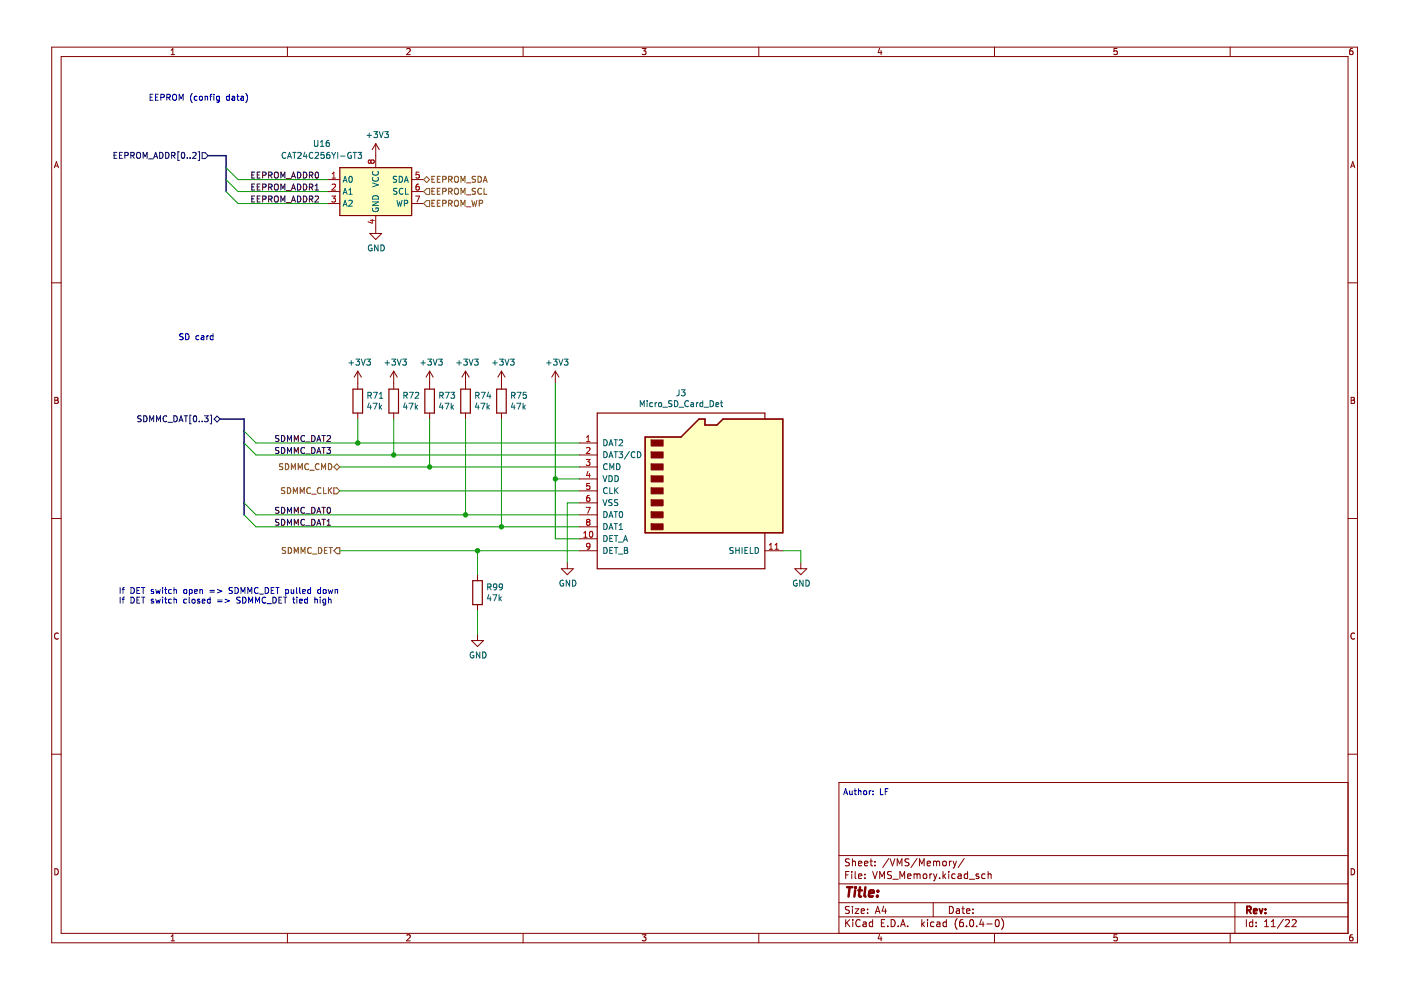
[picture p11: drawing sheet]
<svg xmlns="http://www.w3.org/2000/svg" width="297mm" height="210mm" viewBox="0 0 297 210" stroke-linecap="round" stroke-linejoin="round" font-family="sans-serif">
<path d="M1 0h296.1v209.9h-296.1z" fill-rule="evenodd" fill="#fff" stroke="#fff" stroke-width=".21"/>
<g fill="none" stroke="#840000" stroke-width=".21">
<path d="M11 10h276.8v189.9h-276.8zM13 12h272.8v185.9h-272.8zM36.3 11.6h.7M36.3 10.7l.3-.4v1.3M60.9 10v2M86.2 10.4l.5-.1 .3 .4-.8 .9h.8M110.9 10v2M136.2 10.3h.8l-.5 .5 .4 .1v.6l-.2 .1-.5-.1M160.9 10v2M186.5 10.2l-.3 .9h.8M186.8 10.7v.9M210.9 10v2"/>
<path d="M236.8 10.3h-.6v.6l.6-.1v.7l-.1 .1-.5-.1M260.8 10v2M286.7 10.3h-.3l-.2 .3-.1 .7 .3 .3 .4-.1-.1-.7h-.3l-.3 .2M11.5 35.6l.5-1.3 .4 1.3M11.7 35.2h.6M69.5 38.1h2.5M79.7 30.5v5M79.7 30.5l-.8 1.2M79.7 30.5l.7 1.2M87.3 38.1h2.5M286.4 35.6l.4-1.3 .4 1.3M286.5 35.2h.6"/>
<path d="M11 60h2M69.5 40.6h2.5M69.5 43.2h2.5M78.4 49.5h2.5l-1.2 1.3zM79.7 45.7v3.8M87.3 40.6h2.5M87.3 43.2h2.5M285.8 60h2M75.9 78.7v3.8M75.9 78.7l-.8 1.3M75.9 78.7l.7 1.3M83.5 78.7v3.8"/>
<path d="M83.5 78.7l-.8 1.3M83.5 78.7l.7 1.3M91.1 78.7v3.8M91.1 78.7l-.8 1.3M91.1 78.7l.7 1.3M98.7 78.7v3.8M98.7 78.7l-.8 1.3M98.7 78.7l.8 1.3M106.3 78.7v3.8M106.3 78.7l-.7 1.3M106.3 78.7l.8 1.3M117.7 78.7l-.7 1.3"/>
<path d="M117.7 78.7v2.5M117.7 78.7l.8 1.3M11.6 84.2h.5l.2 .3-.2 .4 .2 .1 .1 .3-.3 .2h-.5zM11.6 84.9h.5M75.9 87.6v1.2M83.5 87.6v1.2M91.1 87.6v1.2M98.7 87.6v1.2M106.3 87.6v1.2M122.8 93.9h3.8M122.8 96.5h3.8M122.8 99h3.8"/>
<path d="M286.5 84.2h.4l.2 .3-.2 .4 .2 .1 .1 .3-.2 .2h-.5zM286.5 84.9h.4M11 109.9h2M120.3 119.3v1.3M122.8 114.2h3.8M122.8 116.8h3.8M122.8 101.5h3.8M122.8 104.1h3.8M122.8 106.6h3.8M122.8 109.2h3.8M122.8 111.7h3.8M162.2 116.8h3.8"/>
<path d="M169.8 119.3v1.3M285.8 109.9h2M12.4 134.3a.58 .58 0 0 0-.8 .6 .58 .58 0 0 0 .8 .5M100 135.8h2.5l-1.3 1.3zM101.2 121.9v1.2M101.2 128.2v1.3M101.2 134.5v1.3M119 120.6h2.6l-1.3 1.3zM168.5 120.6h2.6l-1.3 1.3zM287.2 134.3a.58 .58 0 0 0-.8 .6 .58 .58 0 0 0 .8 .5M11 159.9h2M285.8 159.9h2"/>
<path d="M285.8 165.9h-107.9v32M11.6 184.2a.66 .66 0 0 1 .8 .6 .66 .66 0 0 1-.8 .7zM36.3 198.6l.3-.4v1.3M36.3 199.5h.7M60.9 197.9v2M86.2 198.3l.5-.1 .3 .4-.8 .9h.8M110.9 197.9v2M136.2 198.2h.8l-.5 .5 .4 .1v.6l-.2 .1-.5-.1M160.9 197.9v2M177.9 194.4h107.9M177.9 191.4h107.9M177.9 187.4h107.9"/>
<path d="M177.9 181.4h107.9M179.3 195v1.5M179.3 185.5h.5M179.5 195.6l.7 .9M180 184.8h-.7v1.5M180.1 192.2h-.6l-.2 .1v.4l.6 .3 .2 .4-.3 .3-.6-.1M180.1 182.2l-.6-.1-.2 .1v.5l.6 .2 .2 .4-.3 .3-.6-.1M180.2 195l-.9 .8M180.6 184.8v.1M180.6 185.3v1M180.7 182.1v1.5M180.7 192.2v.1"/>
<path d="M180.7 192.7v1M180.7 182.7l.2-.1 .4 .1 .1 .9M180.8 195v.1M180.8 195.5v1M181.3 192.7h.8l-.8 1h.8M181.3 184.8v1.3l.2 .2M182 185.8l.7-.2v-.2l-.5-.1-.2 .2 .1 .7h.6M182 183.1l.7-.2v-.2l-.5-.1-.2 .2 .1 .7h.6M182.4 195.1a.71 .71 0 0 0-1 .5 .71 .71 0 0 0 .7 .9l.3-.2M182.6 193.2l.7-.2-.1-.3h-.4l-.2 .2 .1 .7h.5M183 195.5h.6l.1 1M183.3 183.1l.7-.2-.1-.2-.4-.1-.2 .2 .1 .7h.5"/>
<path d="M183.4 186.1v.2M183.4 185.4v.1M183.7 195.8l-.5 .1-.3 .2 .3 .4 .5-.1M183.9 193.5v.2M183.9 192.7v.2M184.4 182.6h.6M184.7 182.1v1.3l.3 .2M185 195.5h-.4l-.3 .3 .1 .6h.6M185 195v1.5M185 184.8l.5 1.5 .5-1.5M185.5 182.7v.1M185.5 183.4v.2"/>
<path d="M185.6 193.7l.5-1.5 .5 1.5M185.7 193.2h.7M186.5 198.1l-.3 .9h.8M186.5 186.3v-1.5l.5 1.1 .5-1.1v1.5M186.8 198.6v.9M186.9 195.7h.5M187.4 192.1l-.4 1.1h.9M187.6 195h-.7v1.5h.7M187.7 192.7v1M188.2 196.3v.2M188.4 182l-1.2 1.9M188.7 182.1l.5 1.5 .5-1.5"/>
<path d="M188.9 195a.76 .76 0 0 1 .9 .7 .76 .76 0 0 1-.9 .8zM189 184.9l-.6-.1-.2 .3 .1 .3 .6 .3v.4l-.2 .2-.5-.1M189.3 186.4h1.1M190.2 183.6v-1.5l.5 1.1 .5-1.1v1.5M190.4 196.3v.2M190.8 186.3v-1.5l.5 1.1 .5-1.1v1.5M190.9 196.5l.5-1.5 .5 1.5M191.1 196h.7M192.4 185.8l.8-.2-.1-.2-.4-.1-.3 .2 .1 .7h.6M192.4 196.3v.2M192.7 182.2l-.5-.1-.3 .1v.5l.7 .2 .1 .4-.3 .3-.5-.1M193.8 185.4l.4-.1 .2 .2"/>
<path d="M193.8 185.3v1M194.4 185.5l.3-.2 .3 .1 .1 .9M194.4 185.5v.8M194.4 182l-1.2 1.9M194.9 183.6v-1.5l.5 1.1 .5-1.1v1.5M195.4 195v1.5M195.6 195.9l.4 .6M195.8 185.4l.2-.1 .4 .1 .1 .6-.1 .2-.4 .1-.2-.2zM196 195.5l-.6 .5M196.6 183.1l.7-.2-.1-.2-.4-.1-.2 .2 .1 .7h.5M196.7 195v.1M196.7 195.5v1"/>
<path d="M197.2 185.3v1M197.6 185.3l-.4 .3M197.9 191.4v3M197.9 185.3l.4 1M197.9 182.7l.5-.1 .2 .2M197.9 182.6v1M198 195.5h-.4l-.3 .3 .1 .6h.6M198.3 186.3l-.4 .5M198.6 182.8v.8M198.6 182.8l.2-.2 .3 .1 .1 .9M198.6 195.5h.6l.1 1M198.6 185.3l-.3 1"/>
<path d="M199.2 186.1v.2M199.3 195.8l-.5 .1-.2 .2 .2 .4 .5-.1M199.9 184.8v1.5M200 182.7l.4-.1 .2 .3v.4l-.2 .3-.4-.1-.1-.2zM200.1 185.7l.4 .6M200.5 185.3l-.6 .6M200.6 195.5h-.4l-.3 .3 .2 .6h.5M200.6 195v1.5M201.1 184.8v.1M201.1 185.3v1M201.3 182.6v1M201.3 192.2a.76 .76 0 0 1 .9 .7 .76 .76 0 0 1-.9 .8z"/>
<path d="M201.7 182.6l-.4 .3M202.1 182.6l.3 1M202.4 183.6l-.3 .5M202.5 185.4l-.4-.1-.3 .3 .1 .6h.6M202.8 192.7h.6v1M202.8 182.6l-.4 1M202.9 194.8a1.72 1.72 0 0 0 0 2.2M203.1 185.4h.6l.1 .9M203.4 193l-.5 .1-.2 .2 .2 .4 .5-.1M203.8 185.6l-.5 .1-.2 .2 .2 .4 .5-.1M203.9 192.7h.6M204.1 192.2v1.3l.4 .2"/>
<path d="M204.1 195h-.4a1.01 1.01 0 0 0 0 1.5l.5-.2 .1-.5-.3-.3-.4 .1-.2 .2M204.4 182l-1.3 1.9M204.9 193.2l.7-.2v-.3h-.5l-.2 .2 .1 .7h.6M204.9 196.3v.2M205.1 185.4l-.4-.1-.3 .3 .2 .6h.5M205.1 184.8v1.5M205.5 186.4h1.1M205.7 195.1l.2-.1a.8 .8 0 0 1 .6 .7 .8 .8 0 0 1-.6 .8l-.3-.6zM206.3 193.5v.2M206.3 192.7v.2M207.1 196.3v.2M207.5 185.4l-.4-.1-.2 .2 .1 .2 .5 .2v.3h-.6"/>
<path d="M208.1 194.9l-.4 1.1h.9M208.4 195.5v1M208.9 185.4l-.5-.1-.3 .3 .2 .6h.6M209.2 195.9h1.2M209.5 185.4l.2-.1 .4 .1v.9M209.5 184.8v1.5M210.9 197.9v2M211.1 195.1l.3-.1a.8 .8 0 0 1 .5 .7 .8 .8 0 0 1-.5 .8l-.4-.6zM212.4 194.8a1.72 1.72 0 0 1 0 2.2M236.8 198.2h-.6v.6l.6-.1v.7l-.1 .1-.5-.1M260.8 197.9v2M261.8 191.4v6.5"/>
<path d="M264.3 195v1.5M265.6 195.5h-.4l-.3 .3 .1 .6h.6M265.6 195v1.5M266.3 196.3v.2M266.3 195.5v.2M268.1 196.5h.9M268.1 195.4l.4-.4v1.5M269.5 196.5h.9M269.5 195.4l.5-.4v1.5M272.1 194.9l-1.3 1.9M272.5 195.1l.6-.1 .3 .4-.9 1.1h.9M274 195.1l.5-.1 .3 .4-.9 1.1h.9"/>
<path d="M286.5 184.2a.66 .66 0 0 1 .7 .6 .66 .66 0 0 1-.7 .7zM286.7 198.2h-.3l-.2 .3-.1 .7 .3 .3 .4-.1-.1-.7h-.3l-.3 .2"/>
</g>
<path d="M264.4 193l.7-.1 .1-.2v-.4l-.8-.1v1.5M264.7 193l.5 .7M265.8 193.2l.7-.2-.1-.3h-.4l-.2 .2 .1 .7h.5M267 192.7l.4 1 .3-1M268.3 193.5v.2M268.3 192.7v.2" fill="none" stroke="#840000" stroke-width=".39"/>
<path d="M179.6 188.1h1.1M180.2 188.1l-.3 2M181.3 188.8l-.2 1.3M181.4 188.1v.2M182 188.8h.7M182.3 188.1l-.2 1.7 .1 .2 .4 .1M183.5 188.1l-.2 1.7 .2 .3M184.3 189.4l.9-.2v-.3l-.6-.1-.3 .3v.9h.8M186 189.9v.2M186.1 188.9v.2" fill="none" stroke="#840000" stroke-width=".52"/>
<path d="M72 35.5h15.3v10.2h-15.3zM74.8 82.5h2.1v5.1h-2.1zM82.5 82.5h2v5.1h-2zM90.1 82.5h2v5.1h-2zM97.7 82.5h2v5.1h-2zM105.3 82.5h2v5.1h-2zM136.8 92.7h7.6l3.8-3.9h1.3v1.3h2.5l1.3-1.3h12.7v24.2h-29.2zM162.2 88.8v-1.2h-35.6v33h35.6v-7.6M100.2 123.1h2.1v5.1h-2.1z" fill="none" stroke="#840000" stroke-width=".25"/>
<g fill="none" stroke="#006464" stroke-width=".21">
<path d="M60.6 32.4a.56 .56 0 0 0-.8 .5 .56 .56 0 0 0 .8 .6M61 33.6l.4-1.3 .4 1.3M61.1 33.2h.6M62 32.3h.8M62.4 32.3v1.3M63.1 32.4l.5-.1 .3 .4-.8 .9h.8M64.6 32.2l-.3 1h.8M64.9 32.7v.9M66.3 32.4a.56 .56 0 0 0-.8 .5 .56 .56 0 0 0 .8 .6M66.7 29.8v1l.2 .2h.3l.2-.2v-1M66.8 32.4l.5-.1 .2 .4-.7 .9h.7M67.9 31h.8"/>
<path d="M67.9 30.1l.4-.3v1.2M68.7 32.3h-.6l-.1 .6h.6l.1 .6-.2 .1-.5-.1M69.8 29.8h-.4l-.2 .3-.1 .7 .3 .2 .4-.1v-.6h-.4l-.3 .2M69.8 32.3l-.3 .1-.2 .2-.1 .7 .3 .3 .4-.1-.1-.6-.3-.1-.3 .2M70.3 32.3l.4 .7M70.7 33v.6M71.2 32.3l-.5 .7M71.6 32.3v1.3M72.2 33.1h1M72.8 38.7l.4-1.3 .4 1.3M72.9 38.3h.6M74.1 37.5l.2-.1a.68 .68 0 0 1 .4 .6 .68 .68 0 0 1-.4 .7l-.3-.5z"/>
<path d="M74.4 32.4a.58 .58 0 0 0-.7 .6 .58 .58 0 0 0 .8 .5v-.5h-.2M74.9 32.3h.7M75.2 32.3v1.3M75.9 32.3h.8l-.5 .5 .4 .1v.6l-.2 .1-.5-.1M77.8 28.7h1M78.3 28.2v1M79 38.8l1.2 .4-1.2 .4M79.1 36.4a.56 .56 0 0 0 .5 .8 .56 .56 0 0 0 .5-.8M79.1 37.6a.56 .56 0 0 0 .5 .8 .56 .56 0 0 0 .5-.8M79.3 27.9h.7l-.4 .5 .4 .1v.6l-.2 .1-.5-.1M80.4 27.9l.4 1.3 .5-1.3M81.6 27.9h.7l-.4 .5 .4 .1v.6l-.2 .1-.5-.1"/>
<path d="M84.1 37.4l-.7 .1v.4l.6 .2 .1 .3-.2 .3-.5-.1M84.2 40h-.7v.4l.5 .2 .2 .3-.3 .3-.5-.1M84.6 37.4a.64 .64 0 0 1 .8 .6 .64 .64 0 0 1-.8 .7zM85.7 38.7l.5-1.3 .4 1.3M85.8 38.3h.7M86 39.9v1.3h.6M72.8 41.2l.4-1.3 .4 1.3M72.8 43.7l.4-1.2 .4 1.2M72.9 40.8h.6M72.9 43.4h.6M74 42.6l.4-.1 .3 .3-.8 .9h.8M74 41.2h.7"/>
<path d="M74 40.3l.3-.4v1.3M78.8 52a.58 .58 0 0 0-.7 .6 .58 .58 0 0 0 .8 .5v-.4h-.3M79 42.8h1.2l-1.2 .7h1.2M79 44.1a.58 .58 0 0 0 .6 .8 .58 .58 0 0 0 .5-.8h-.4v.2M79.2 41.6a.66 .66 0 0 1 .7-.1 .66 .66 0 0 1 .3 .7h-1.2zM80.2 51.9v1.3l-.8-1.3v1.3M80.8 51.9a.64 .64 0 0 1 .7 .7 .64 .64 0 0 1-.7 .6zM84.2 42.5l.3 1.2 .2-.9 .2 .9 .3-1.2M85.4 40a.56 .56 0 0 0-.8 .6 .56 .56 0 0 0 .8 .5M85.7 43.1h.6l.1-.5-.7-.1v1.2M74 76.9h1M74.5 76.4v1"/>
<path d="M75.5 76.1h.7l-.4 .5 .4 .2v.5l-.2 .1-.5-.1M76.6 76.1l.4 1.3 .4-1.3M77.7 76.1h.8l-.4 .5 .4 .2v.5l-.2 .1-.6-.1M81.6 76.9h1M82.1 76.4v1M83.1 76.1h.8l-.5 .5 .4 .2v.5l-.2 .1-.5-.1M84.2 76.1l.4 1.3 .5-1.3M85.4 76.1h.7l-.4 .5 .4 .2v.5l-.2 .1-.5-.1M89.2 76.9h1M89.7 76.4v1M90.7 76.1h.8l-.5 .5 .4 .2v.5l-.2 .1-.5-.1M91.8 76.1l.5 1.3 .4-1.3"/>
<path d="M93 76.1h.8l-.5 .5 .4 .2v.5l-.2 .1-.5-.1M96.8 76.9h1M97.3 76.4v1M98.3 76.1h.8l-.4 .5 .3 .2v.5l-.2 .1-.5-.1M99.4 76.1l.5 1.3 .4-1.3M100.6 76.1h.8l-.4 .5 .3 .2v.5l-.2 .1-.5-.1M104.5 76.9h.9M104.9 76.4v1M105.9 76.1h.8l-.4 .5 .3 .2v.5l-.1 .1-.6-.1M107.1 76.1l.4 1.3 .4-1.3M108.2 76.1h.8l-.4 .5 .3 .2v.5l-.1 .1-.6-.1M115.9 76.9h1"/>
<path d="M116.4 76.4v1M117.3 76.1h.8l-.4 .5 .4 .2v.5l-.2 .1-.6-.1M118.5 76.1l.4 1.3 .4-1.3M119.6 76.1h.8l-.4 .5 .4 .2v.5l-.2 .1-.6-.1M78 83.8h.6l.1-.5-.7-.1v1.2M78.3 85.4l-.3 .9h.7M78.3 83.8l.4 .6M78.6 85.9v.9M79.1 85.5h.8l-.5 1.3M79.2 83.2h.8l-.5 1.2M80.4 85.5v1.3M80.4 84.4h.8"/>
<path d="M80.4 83.5l.4-.3v1.2M80.6 86.3l.3 .5M80.9 85.9l-.5 .5M85.6 83.8h.6l.1-.5-.7-.1v1.2M85.9 85.4l-.3 .9h.8M85.9 83.8l.5 .6M86.2 85.9v.9M86.7 85.5h.9l-.6 1.3M86.8 83.2h.8l-.5 1.2M88 85.5v1.3M88 83.3l.5-.1 .3 .3-.8 .9h.8M88.2 86.3l.3 .5"/>
<path d="M88.5 85.9l-.5 .5M93.2 83.8h.7v-.5l-.7-.1v1.2M93.5 85.4l-.3 .9h.8M93.5 83.8l.5 .6M93.8 85.9v.9M94.3 85.5h.9l-.6 1.3M94.4 83.2h.8l-.5 1.2M95.6 83.2h.8l-.4 .5 .3 .1v.5l-.2 .1-.5-.1M95.7 85.5v1.3M95.8 86.3l.3 .5M96.1 85.9l-.4 .5M100.9 83.8h.6v-.5l-.6-.1v1.2"/>
<path d="M101.1 85.4l-.3 .9h.8M101.2 83.8l.4 .6M101.4 85.9v.9M101.9 85.5h.9l-.5 1.3M102 83.2h.9l-.6 1.2M103.3 85.5v1.3M103.4 86.3l.4 .5M103.6 83.1l-.3 .9h.8M103.8 85.9l-.5 .5M103.9 83.6v.8M108.5 83.8h.6v-.5l-.6-.1v1.2M108.7 85.4l-.3 .9h.8"/>
<path d="M108.8 83.8l.4 .6M109 85.9v.9M109.6 85.5h.8l-.5 1.3M109.6 83.2h.9l-.6 1.2M110.9 85.5v1.3M111 86.3l.4 .5M111.4 85.9l-.5 .5M111.6 83.2h-.6l-.1 .6 .6-.1 .1 .6-.2 .1-.5-.1M128 93.2a.64 .64 0 0 1 .8 .7 .64 .64 0 0 1-.8 .6zM128 95.8a.64 .64 0 0 1 .8 .6 .64 .64 0 0 1-.8 .6zM128.7 98.4a.56 .56 0 0 0-.7 .5 .56 .56 0 0 0 .7 .6M129.1 94.5l.4-1.3 .5 1.3"/>
<path d="M129.1 97l.4-1.2 .5 1.2M129.2 94.1h.6M129.2 96.7h.6M129.3 99.6v-1.3l.4 .9 .4-.9v1.3M130.2 93.2h.7M130.2 95.8h.7M130.6 93.2v1.3M130.6 95.8v1.2M130.7 98.3a.64 .64 0 0 1 .8 .6 .64 .64 0 0 1-.8 .7zM131.2 95.8h.8l-.4 .5 .4 .1v.5l-.2 .1-.6-.1M131.3 93.4l.5-.2 .2 .4-.8 .9h.8M133.5 95.7l-1.1 1.6"/>
<path d="M134.6 95.9a.56 .56 0 0 0-.8 .5 .56 .56 0 0 0 .8 .5M135.2 95.8a.64 .64 0 0 1 .7 .6 .64 .64 0 0 1-.7 .6zM135.8 86.2v-1.2l.4 .9 .4-.9v1.2M137.2 85v.1M137.2 85.4v.8M138.4 85.4h-.4l-.3 .2 .2 .6h.5M138.9 85.4v.8M139.3 85.4l-.4 .2M139.7 85.5l.2-.1 .3 .1v.7l-.5-.1zM140.5 86.3h1M142.5 85l-.7 .1v.3l.5 .3 .2 .3-.3 .2h-.5M143 85a.64 .64 0 0 1 .7 .6 .64 .64 0 0 1-.7 .6z"/>
<path d="M144 86.3h.9M144 82.6l-.1 1.1-.4 .2M144.5 82.6h.7l-.4 .5 .4 .2v.5l-.2 .1-.5-.1M146 85.1a.56 .56 0 0 0-.8 .5 .56 .56 0 0 0 .8 .5M146.5 85.4h.5l.1 .8M147.1 85.7l-.6 .2 .1 .3h.5M147.7 85.4v.8M148 85.4l-.3 .2M149 85.4h-.4l-.2 .2 .1 .6h.5M149 85v1.2M149.3 86.3h1M150.6 85a.64 .64 0 0 1 .7 .6 .64 .64 0 0 1-.7 .6z"/>
<path d="M151.8 85.8l.6-.1-.1-.3h-.3l-.2 .2v.6h.5M152.7 85.4h.5M152.9 85v1l.3 .2M127.8 100.8l.5 1.3 .4-1.3M127.8 105.9l.5 1.3 .4-1.3M128 108.5a.64 .64 0 0 1 .8 .6 .64 .64 0 0 1-.8 .6zM128 111a.64 .64 0 0 1 .8 .6 .64 .64 0 0 1-.8 .7zM128 113.5a.64 .64 0 0 1 .8 .7 .64 .64 0 0 1-.8 .6zM128 116.1a.64 .64 0 0 1 .8 .6 .64 .64 0 0 1-.8 .6zM128.7 103.5a.56 .56 0 0 0-.7 .5 .56 .56 0 0 0 .7 .5M129.1 100.8a.64 .64 0 0 1 .7 .7 .64 .64 0 0 1-.7 .6zM129.1 112.3l.4-1.3 .5 1.3"/>
<path d="M129.1 109.7l.4-1.2 .5 1.2M129.2 109.4h.6M129.2 111.9h.6M129.3 114.1h.4M129.3 103.4v1.3h.6M129.3 116.7h.4M129.8 106l-.5-.1-.3 .3 .2 .3 .5 .2v.4h-.7M129.9 113.5h-.6v1.3h.6M129.9 116.1h-.6v1.2h.6M130.2 108.5h.7M130.2 111h.7M130.3 113.5h.7"/>
<path d="M130.3 116.1h.7M130.3 103.4v1.3M130.4 100.8a.64 .64 0 0 1 .7 .7 .64 .64 0 0 1-.7 .6zM130.5 103.9l.5 .8M130.6 108.5v1.2M130.6 111v1.3M130.6 113.5v1.3M130.6 116.1v1.2M131 106h-.7v.4l.6 .2 .1 .4-.3 .2-.4-.1M131 103.4l-.7 .7M131.1 114.9h1M131.1 117.5h1"/>
<path d="M131.3 112.3h.7M131.3 111.4l.3-.4v1.3M131.4 108.6l.2-.1a.68 .68 0 0 1 .4 .6 .68 .68 0 0 1-.4 .6l-.3-.5zM132.2 114.8l.4-1.3 .4 1.3M132.3 114.4h.6M132.4 116.1h.4l.2 .2-.2 .4 .2 .1 .1 .3-.2 .2h-.5zM132.4 116.7h.4M155.5 116.1l-.7 .1v.4l.5 .2 .2 .3-.3 .2h-.5M156 116.1v1.2M156 116.7h.7M156.7 116.1v1.2M157.3 116.1v1.2"/>
<path d="M157.9 116.7h.5M158.5 116.1h-.6v1.2h.6M159.1 116.1v1.2h.6M160.1 116.1a.64 .64 0 0 1 .7 .6 .64 .64 0 0 1-.7 .6zM100.4 138.3a.58 .58 0 0 0-.7 .6 .58 .58 0 0 0 .8 .5v-.4h-.3M101.7 138.2v1.3l-.7-1.3v1.3M102.3 138.2a.64 .64 0 0 1 .8 .7 .64 .64 0 0 1-.8 .6zM103.4 124.5l.6-.1 .1-.5-.7-.1v1.3M103.6 126l-.3 1h.8M103.7 124.5l.4 .6M103.9 126.5v.9M104.5 126.1h.8l-.5 1.3"/>
<path d="M105.3 124.3l-.2 .3-.4-.1v-.6l.4-.1 .2 .2v.8l-.2 .2-.4 .1M105.8 126.1v1.3M105.9 126.9l.4 .5M106.3 126.5l-.5 .5M106.5 124.3l-.2 .3-.4-.1v-.6l.4-.1 .2 .2v.8l-.2 .2-.4 .1M119.4 123.1a.58 .58 0 0 0-.7 .6 .58 .58 0 0 0 .8 .5v-.5h-.2M120.8 123v1.3l-.8-1.3v1.3M121.4 123a.64 .64 0 0 1 .7 .6 .64 .64 0 0 1-.7 .7zM168.9 123.1a.58 .58 0 0 0-.7 .6 .58 .58 0 0 0 .8 .5v-.5h-.2M170.3 123v1.3l-.8-1.3v1.3M170.9 123a.64 .64 0 0 1 .7 .6 .64 .64 0 0 1-.7 .7z"/>
</g>
<path d="M136.8 92.7h7.6l3.8-3.9h1.3v1.3h2.5l1.3-1.3h12.7v24.2h-29.2z" fill-rule="evenodd" fill="#ffffc2" stroke="#ffffc2" stroke-width=".21"/>
<g fill="#840000" stroke="#840000" stroke-width=".21">
<path d="M138.1 111.1h2.5v1.2h-2.5z" fill-rule="evenodd"/>
<path d="M138.1 108.5h2.5v1.3h-2.5z" fill-rule="evenodd"/>
<path d="M138.1 106h2.5v1.3h-2.5z" fill-rule="evenodd"/>
<path d="M138.1 103.4h2.5v1.3h-2.5z" fill-rule="evenodd"/>
<path d="M138.1 100.9h2.5v1.3h-2.5z" fill-rule="evenodd"/>
<path d="M138.1 98.4h2.5v1.2h-2.5z" fill-rule="evenodd"/>
<path d="M138.1 95.8h2.5v1.3h-2.5z" fill-rule="evenodd"/>
<path d="M138.1 93.3h2.5v1.3h-2.5z" fill-rule="evenodd"/>
</g>
<g fill="none" stroke="#a90000" stroke-width=".21">
<path d="M70.4 37.8h.7M70.4 36.9l.4-.4v1.3M70.4 39.2l.5-.2 .2 .4-.7 .9h.7M78.6 34.1l.3-.2h.2l.2 .2v.4l-.2 .1h-.2l-.3-.2M78.6 34.1l-.2-.2-.3 .2v.4l.2 .1 .3-.2M78.6 34.1v.3M88.8 39l-.4 .1-.2 .2v.8l.2 .2 .5-.1-.1-.6-.4-.1-.2 .3M88.9 36.5h-.7v.6l.6-.1 .1 .6-.2 .2-.5-.2M70.4 41.6h.7l-.4 .5 .4 .1v.5l-.2 .1-.5-.1M78.5 46.7h.8M78.9 46.5v.8l-.9-.3M88.1 41.6h.9l-.6 1.2"/>
<path d="M124.3 97.4h.8l-.4 .5 .3 .1v.6l-.2 .1-.5-.1M124.4 93.6h.7M124.4 92.7l.3-.4v1.3M124.4 95l.4-.1 .3 .3-.8 1h.8M124.7 99.9l-.3 .9h.7M123.8 113.9h.7M123.8 113l.3-.3v1.2M124.3 107.6h.8l-.5 1.2M124.6 110.7l-.2-.3 .2-.3h.2l.3 .3-.3 .3M124.6 110.7l-.2 .2v.2l.2 .3h.2l.3-.3-.1-.3-.2-.1M124.6 110.7h.2M125 100.4v.8"/>
<path d="M125 105l-.4 .1-.2 .2v.8l.2 .2 .4-.1v-.6l-.4-.1-.2 .3M125 102.5h-.6v.6l.6-.1v.6l-.2 .2-.4-.2M125.1 112.8l.2-.1a.68 .68 0 0 1 .4 .6 .68 .68 0 0 1-.4 .6l-.3-.5zM125.1 115.7l-.3 .3-.3-.1-.1-.6 .4-.1 .3 .2-.1 .8-.2 .2-.3 .1M163.1 116.5h.7M163.1 115.6l.4-.4v1.3M164.3 116.5h.7M164.3 115.6l.4-.4v1.3"/>
</g>
<path d="M72 35.5h15.3v10.2h-15.3z" fill-rule="evenodd" fill="#ffffc2" stroke="#ffffc2" stroke-width=".25"/>
<g fill="none" stroke="#725600" stroke-width=".21">
<path d="M89.8 38.1l.7-.7 .6 .7-.6 .6zM91.6 38h.4M92.2 37.4h-.6v1.3h.6M92.2 39.9h-.6v1.3h.6M92.7 38h.4M93.3 37.4h-.6v1.3h.6M93.3 39.9h-.6v1.3h.6M93.9 38h.6v-.5l-.6-.1v1.3M95.1 38h.6l.1-.5-.7-.1v1.3M95.4 38l.5 .7M96.4 37.6l.2-.2a.43 .43 0 0 1 .6 .4v.4a.42 .42 0 0 1-.4 .5 .42 .42 0 0 1-.5-.5zM97.7 38.7v-1.3l.5 .9 .4-.9v1.3"/>
<path d="M98.9 38.8h1M100.8 37.4l-.6 .1v.4l.5 .2 .1 .3-.2 .3-.5-.1M100.8 40h-.6v.4l.5 .2 .1 .3-.2 .3-.5-.1M101.4 37.4a.64 .64 0 0 1 .7 .6 .64 .64 0 0 1-.7 .7zM102.5 38.7l.4-1.3 .4 1.3M102.6 38.3h.6M102.6 39.9v1.3h.6M89.8 40.6l.7-.6h.6v1.3h-.6zM90.5 42.5h.6v1.3h-.6l-.7-.6zM91.6 43.1h.4M91.6 40.5h.4M92.2 42.5h-.6v1.2h.6"/>
<path d="M92.7 43.1h.4M92.7 40.5h.4M93.3 42.5h-.6v1.2h.6M93.9 43.1h.6v-.5l-.6-.1v1.2M93.9 40.6l.6-.1v-.5l-.6-.1v1.3M95.1 43.1h.6l.1-.5-.7-.1v1.2M95.1 40.6l.6-.1 .1-.5-.7-.1v1.3M95.4 43.1l.5 .6M95.4 40.6l.5 .6M96.4 42.6l.2-.1a.43 .43 0 0 1 .6 .4v.4a.42 .42 0 0 1-.4 .4 .42 .42 0 0 1-.5-.4zM96.4 40.1l.2-.2a.43 .43 0 0 1 .6 .4v.5a.42 .42 0 0 1-.4 .4 .42 .42 0 0 1-.5-.4zM97.7 41.2v-1.3l.5 .9 .4-.9v1.3"/>
<path d="M97.7 43.7v-1.2l.5 .9 .4-.9v1.2M98.9 43.9h1M98.9 41.3h1M100 42.5l.3 1.2 .3-.9 .2 .9 .3-1.2M101.6 43.1h.6l.1-.5-.7-.1v1.2M102.1 40a.56 .56 0 0 0-.8 .6 .56 .56 0 0 0 .8 .5M60 98.4l-.5-.1-.3 .3 .2 .3 .5 .2v.4h-.7M60.5 98.3a.64 .64 0 0 1 .7 .6 .64 .64 0 0 1-.7 .7zM61.8 99.6v-1.3l.4 .9 .4-.9v1.3M63.2 99.6v-1.3l.4 .9 .5-.9v1.3M65.4 98.4a.56 .56 0 0 0-.8 .5 .56 .56 0 0 0 .8 .6M65.6 99.7h1"/>
<path d="M67.6 98.4a.56 .56 0 0 0-.8 .5 .56 .56 0 0 0 .8 .6M68.2 99.6v-1.3l.4 .9 .4-.9v1.3M69.6 98.3a.64 .64 0 0 1 .8 .6 .64 .64 0 0 1-.8 .7zM71.4 98.4l.6 .6-.6 .6-.6-.6zM60.4 103.4l-.7 .1v.4l.6 .2 .1 .3-.3 .3-.4-.1M60.6 116.1l-.7 .1v.4l.5 .2 .2 .3-.3 .2h-.5M60.9 103.4a.64 .64 0 0 1 .8 .6 .64 .64 0 0 1-.8 .7zM61.1 116.1a.64 .64 0 0 1 .7 .6 .64 .64 0 0 1-.7 .6zM62.2 104.7v-1.3l.4 .9 .4-.9v1.3M62.4 117.3v-1.2l.4 .9 .4-.9v1.2M63.6 104.7v-1.3l.5 .9 .4-.9v1.3M63.8 117.3v-1.2l.5 .9 .4-.9v1.2"/>
<path d="M65.8 103.5a.56 .56 0 0 0-.8 .5 .56 .56 0 0 0 .8 .5M66 116.2a.56 .56 0 0 0-.8 .5 .56 .56 0 0 0 .8 .5M66.1 104.8h.9M66.2 117.5h1M67.5 116.1a.64 .64 0 0 1 .7 .6 .64 .64 0 0 1-.7 .6zM68.1 103.5a.56 .56 0 0 0-.8 .5 .56 .56 0 0 0 .8 .5M68.6 103.4v1.3h.6M68.8 116.7h.4M69.4 116.1h-.6v1.2h.6M69.6 103.4v1.3M69.8 116.1h.7M69.8 103.9l.6 .8"/>
<path d="M70.1 116.1v1.2M70.4 103.4l-.8 .7M70.8 103.4h.6l.6 .7-.6 .6h-.6zM71.4 116.1h.6v1.3h-.6l-.6-.6z"/>
</g>
<g fill="none" stroke="#000084" stroke-width=".21">
<path d="M24.2 32.9h.4M24.8 32.3h-.6v1.3h.6M25.3 32.9h.5M25.9 32.3h-.6v1.3h.6M26.5 33l.6-.1v-.5l-.6-.1v1.3M27.7 33l.6-.1 .1-.5-.7-.1v1.3M28 33l.5 .6M29 32.5l.3-.2a.43 .43 0 0 1 .5 .4v.5a.42 .42 0 0 1-.4 .4 .42 .42 0 0 1-.4-.4zM30.3 33.6v-1.3l.5 .9 .4-.9v1.3M31.5 33.7h1M32.6 33.6l.4-1.3 .4 1.3M32.7 33.2h.6"/>
<path d="M33.8 32.3a.64 .64 0 0 1 .8 .6 .64 .64 0 0 1-.8 .7zM35.1 32.3a.64 .64 0 0 1 .8 .6 .64 .64 0 0 1-.8 .7zM36.4 33l.6-.1 .1-.5-.7-.1v1.3M36.7 33l.4 .6M38 32.2h-.3v1.8h.3M38.6 32.4l.1-.1a.68 .68 0 0 1 .5 .6 .68 .68 0 0 1-.5 .7l-.3-.5zM39.7 33.5v.1M40.3 33.5v.1M40.9 32.4l.4-.1 .3 .4-.8 .9h.8M42 32.2h.3v1.8h-.3M42.9 32.4h.6l.6 .6-.6 .6h-.6zM29.9 88.2l-.6 .1v.3l.5 .3 .1 .3-.2 .2h-.5"/>
<path d="M30.5 88.2a.64 .64 0 0 1 .7 .6 .64 .64 0 0 1-.7 .6zM31.7 89.4v-1.2l.5 .9 .4-.9v1.2M33.2 89.4v-1.2l.4 .9 .4-.9v1.2M35.4 88.3a.56 .56 0 0 0-.8 .5 .56 .56 0 0 0 .8 .5M35.6 89.5h1M36.9 88.2a.64 .64 0 0 1 .7 .6 .64 .64 0 0 1-.7 .6zM38 89.4l.4-1.2 .4 1.2M38.1 89.1h.6M39 88.2h.8M39.4 88.2v1.2M40.6 88h-.3v1.8h.3M41.1 88.3l.2-.1a.68 .68 0 0 1 .4 .6 .68 .68 0 0 1-.4 .6l-.3-.5z"/>
<path d="M42.3 89.3v.1M42.9 89.3v.1M43.3 88.2h.8l-.4 .4 .4 .2v.5l-.2 .1-.6-.1M44.5 88h.3v1.8h-.3M46 88.2l.7 .6-.7 .7-.6-.7z"/>
</g>
<g fill="none" stroke="#0f0f0f" stroke-width=".21">
<path d="M53.4 39.6h.4M53.4 37.1h.4M54 36.5h-.6v1.3h.6M54 39h-.6v1.3h.6M54.5 39.6h.5M54.5 37.1h.5M55.1 36.5h-.6v1.3h.6M55.1 39h-.6v1.3h.6M55.7 37.2l.6-.1 .1-.5-.7-.1v1.3M55.7 39.7l.6-.1 .1-.5-.7-.1v1.3M57 39.7l.6-.1v-.5l-.6-.1v1.3M57 37.2l.6-.1v-.5l-.6-.1v1.3"/>
<path d="M57.3 39.7l.4 .6M57.3 37.2l.4 .6M58.2 36.7l.3-.2a.43 .43 0 0 1 .5 .4v.4a.42 .42 0 0 1-.4 .5 .42 .42 0 0 1-.4-.5zM58.2 39.2l.3-.2a.43 .43 0 0 1 .5 .5v.4a.42 .42 0 0 1-.4 .4 .42 .42 0 0 1-.4-.4zM59.6 37.8v-1.3l.4 .9 .4-.9v1.3M60.7 37.9h1M61.8 37.8l.4-1.3 .4 1.3M61.9 39.9h.6M61.9 37.4h.6M63.1 36.5a.64 .64 0 0 1 .7 .6 .64 .64 0 0 1-.7 .7zM63.1 39a.64 .64 0 0 1 .7 .7 .64 .64 0 0 1-.7 .6zM64.3 36.5a.64 .64 0 0 1 .8 .6 .64 .64 0 0 1-.8 .7z"/>
<path d="M64.3 39a.64 .64 0 0 1 .8 .7 .64 .64 0 0 1-.8 .6zM65.6 37.2l.6-.1 .1-.5-.7-.1v1.3M65.6 39.7l.6-.1 .1-.5-.7-.1v1.3M65.9 39.7l.4 .6M65.9 37.2l.4 .6M66.8 39.4l.4-.4v1.3M66.9 36.6l.2-.1a.68 .68 0 0 1 .5 .6 .68 .68 0 0 1-.5 .7l-.3-.5zM53.4 42.2h.4M54 41.6h-.6v1.2h.6M54.5 42.2h.5M55.1 41.6h-.6v1.2h.6M55.7 42.2h.6l.1-.5-.7-.1v1.2"/>
<path d="M57 42.2h.6v-.5l-.6-.1v1.2M57.3 42.2l.4 .6M58.2 41.7l.3-.1a.43 .43 0 0 1 .5 .4v.4a.42 .42 0 0 1-.4 .5 .42 .42 0 0 1-.4-.5zM59.6 40.3v-1.3l.4 .9 .4-.9v1.3M59.6 42.8v-1.2l.4 .9 .4-.9v1.2M60.7 43h1M60.7 40.4h1M61.8 42.8l.4-1.2 .4 1.2M61.8 40.3l.4-1.3 .4 1.3M61.9 42.5h.6M63.1 41.6a.64 .64 0 0 1 .7 .6 .64 .64 0 0 1-.7 .6zM64.3 41.6a.64 .64 0 0 1 .8 .6 .64 .64 0 0 1-.8 .6z"/>
<path d="M65.6 42.2h.6l.1-.5-.7-.1v1.2M65.9 42.2l.4 .6M66.8 41.7l.5-.1 .2 .3-.8 .9h.8M66.8 40.3h.7M59.1 92.4l-.6 .1v.3l.5 .3 .1 .3-.2 .2-.5-.1M59.1 94.9l-.6 .1v.4l.5 .2 .1 .3-.2 .2h-.5M59.7 92.3a.64 .64 0 0 1 .7 .7 .64 .64 0 0 1-.7 .6zM59.7 94.9a.64 .64 0 0 1 .7 .6 .64 .64 0 0 1-.7 .6zM60.9 93.6v-1.3l.5 .9 .4-.9v1.3M60.9 96.1v-1.2l.5 .9 .4-.9v1.2M62.4 93.6v-1.3l.4 .9 .4-.9v1.3M62.4 96.1v-1.2l.4 .9 .4-.9v1.2"/>
<path d="M64.6 92.5a.56 .56 0 0 0-.8 .5 .56 .56 0 0 0 .8 .5M64.6 95a.56 .56 0 0 0-.8 .5 .56 .56 0 0 0 .8 .5M64.8 96.3h1M64.8 93.7h1M66.1 92.3a.64 .64 0 0 1 .7 .7 .64 .64 0 0 1-.7 .6zM66.1 94.9a.64 .64 0 0 1 .7 .6 .64 .64 0 0 1-.7 .6zM67.2 96.1l.4-1.2 .4 1.2M67.2 93.6l.4-1.3 .4 1.3M67.3 95.8h.6M67.3 93.2h.6M68.3 94.9h.7M68.3 92.3h.7"/>
<path d="M68.6 92.3v1.3M68.6 94.9v1.2M69.3 94.9h.8l-.5 .5 .4 .1v.5l-.2 .1-.5-.1M69.3 92.5l.5-.2 .3 .4-.8 .9h.8M59.1 110.2h-.6v.4l.5 .2 .1 .3-.2 .3-.5-.1M59.1 107.6l-.6 .1v.4l.5 .2 .1 .3-.2 .2h-.5M59.7 107.6a.64 .64 0 0 1 .7 .6 .64 .64 0 0 1-.7 .6zM59.7 110.1a.64 .64 0 0 1 .7 .6 .64 .64 0 0 1-.7 .7zM60.9 108.8v-1.2l.5 .9 .4-.9v1.2M60.9 111.4v-1.3l.5 .9 .4-.9v1.3M62.4 108.8v-1.2l.4 .9 .4-.9v1.2M62.4 111.4v-1.3l.4 .9 .4-.9v1.3"/>
<path d="M64.6 107.7a.56 .56 0 0 0-.8 .5 .56 .56 0 0 0 .8 .5M64.6 110.2a.56 .56 0 0 0-.8 .5 .56 .56 0 0 0 .8 .6M64.8 111.5h1M64.8 109h1M66.1 107.6a.64 .64 0 0 1 .7 .6 .64 .64 0 0 1-.7 .6zM66.1 110.1a.64 .64 0 0 1 .7 .6 .64 .64 0 0 1-.7 .7zM67.2 111.4l.4-1.3 .4 1.3M67.2 108.8l.4-1.2 .4 1.2M67.3 111h.6M67.3 108.5h.6M68.3 110.1h.7M68.3 107.6h.7"/>
<path d="M68.6 107.6v1.2M68.6 110.1v1.3M69.3 111.4h.8M69.3 110.5l.4-.4v1.3M69.5 107.7l.1-.1a.68 .68 0 0 1 .5 .6 .68 .68 0 0 1-.5 .6l-.3-.4z"/>
</g>
<g fill="none" stroke="#0000c2" stroke-width=".21">
<path d="M32.4 20h-.6v1.3h.6M33.6 20h-.6v1.3h.6M40.8 19.8a1.46 1.46 0 0 0 0 1.9M44.9 20l-.3 .2v1.1M45.4 20v.1M48.6 20v1.3M50.4 20v1.1l.3 .2M52.1 19.8a1.46 1.46 0 0 1 0 1.9M31.8 20.6h.4M33 20.6h.4M34.1 20.7l.6-.1 .1-.5-.7-.1v1.3M35.4 20.7l.6-.1v-.5l-.6-.1v1.3"/>
<path d="M35.7 20.7l.4 .6M36.6 20.2l.3-.2a.43 .43 0 0 1 .5 .4v.4a.42 .42 0 0 1-.4 .5 .42 .42 0 0 1-.4-.5zM38 21.3v-1.3l.4 .9 .4-.9v1.3M41.8 20.5l-.4-.1-.2 .3 .1 .5h.5M42.3 20.5l.2-.1 .4 .1-.1 .7-.5-.1zM43.5 20.5h.5v.8M43.5 20.4v.9M44.4 20.4h.5M45.4 20.4v.9M46.5 20.5l-.4-.1-.2 .3 .1 .5h.5M46.5 20.4v1l-.2 .3-.3-.1M48.6 20.5l-.3-.1-.3 .3 .1 .5h.5"/>
<path d="M49.2 20.5h.5l.1 .8M49.8 20.7l-.6 .3 .1 .3 .5-.1M50.2 20.4h.5M51.1 20.5h.5v.8M51.6 20.7l-.6 .3 .2 .3 .4-.1M38.8 70.8l-.6 .1v.3l.5 .3 .1 .3-.2 .2h-.5M39.4 70.8a.64 .64 0 0 1 .7 .6 .64 .64 0 0 1-.7 .6zM42.1 71.2h-.3l-.3 .2 .2 .6h.4M42.7 71.2h.5v.8M43.2 71.5l-.6 .2 .2 .3h.4M43.8 71.2v.8M44.2 71.2l-.4 .2"/>
<path d="M45.2 71.2h-.4l-.2 .2 .1 .6h.5M45.2 70.8v1.2M25.5 124.6v1.2M25.5 126.6v1.3M25.9 125h.5M25.9 127h.5M26.4 124.6l-.3 .1v1.1M26.4 126.6l-.3 .2v1.1M27.8 124.6a.64 .64 0 0 1 .7 .6 .64 .64 0 0 1-.7 .6zM27.8 126.6a.64 .64 0 0 1 .7 .6 .64 .64 0 0 1-.7 .7zM29 125.2h.5M29 127.2h.5"/>
<path d="M29.6 124.6h-.6v1.2h.6M29.6 126.6h-.6v1.3h.6M30 124.6h.7M30 126.6h.7M30.4 124.6v1.2M30.4 126.6v1.3M32.5 125h-.3l-.1 .2v.1l.4 .2v.3h-.4M32.5 127.1l-.3-.1-.1 .2v.2l.4 .1v.3h-.4M33 125l.3 .8 .2-.6 .2 .6 .3-.8M33 127l.3 .9 .2-.6 .2 .6 .3-.9M34.5 124.6v.1M34.5 125v.8"/>
<path d="M34.5 126.6v.1M34.5 127v.9M34.9 125h.5M34.9 127h.5M35.1 124.6v1.1l.3 .1M35.1 126.6v1.1l.3 .2M36.3 125h-.3l-.3 .2 .2 .6h.4M36.3 127.1l-.3-.1-.3 .3 .2 .5h.4M36.9 125.1l.5-.1v.8M36.9 127.2l.5-.1v.8M36.9 124.6v1.2M36.9 126.6v1.3"/>
<path d="M39 125.1l.2-.1 .3 .1v.7l-.5-.1zM39.5 127.1l-.3-.1-.3 .3 .2 .5h.4M40.1 126.6v1.1l.2 .2M40.2 125h.3l.3 .2-.2 .6h-.4M40.2 125v1.3M40.8 127.2l.1-.2 .4 .2-.1 .6h-.4zM41.2 125.4l.6-.1v-.3h-.4l-.2 .2 .1 .6h.5M42.3 127.1l-.3-.1-.2 .2 .1 .2 .4 .1v.3h-.5M42.4 125.1l.5-.1v.8M42.4 125v.8M42.9 127.5l.6-.2-.1-.2-.3-.1-.2 .2v.6h.5M44.5 125.2h1"/>
<path d="M44.5 125.5h1M44.6 127.1l-.4-.1-.2 .3 .1 .5h.5M44.6 126.6v1.3M46.1 125l.9 .3-.9 .4M46.1 127.2h1M46.1 127.6h1M47.7 127l1 .4-1 .4M49.3 124.6l-.7 .1v.3l.6 .3 .1 .3-.3 .2h-.4M49.8 124.6a.64 .64 0 0 1 .8 .6 .64 .64 0 0 1-.8 .6zM50.9 126.7h-.7v.4l.6 .2 .1 .3-.2 .3-.5-.1M51.1 125.8v-1.2l.4 .9 .4-.9v1.2M51.5 126.6a.64 .64 0 0 1 .7 .6 .64 .64 0 0 1-.7 .7z"/>
<path d="M52.5 125.8v-1.2l.5 .9 .4-.9v1.2M52.7 127.9v-1.3l.4 .9 .5-.9v1.3M54.2 127.9v-1.3l.4 .9 .4-.9v1.3M54.7 124.7a.56 .56 0 0 0-.8 .5 .56 .56 0 0 0 .8 .5M55 126h.9M56.2 124.6a.64 .64 0 0 1 .8 .6 .64 .64 0 0 1-.8 .6zM56.4 126.7a.56 .56 0 0 0-.8 .5 .56 .56 0 0 0 .8 .6M56.6 128h1M57.5 125.2h.4M57.9 126.6a.64 .64 0 0 1 .7 .6 .64 .64 0 0 1-.7 .7zM58.1 124.6h-.6v1.2h.6M58.5 124.6h.7"/>
<path d="M58.8 124.6v1.2M59.1 127.2h.5M59.7 126.6h-.6v1.3h.6M60.1 126.6h.7M60.5 126.6v1.3M60.6 125h.3l.3 .2-.1 .6h-.5M60.6 125v1.3M61.7 125l.1 .8 .5-.1M62 127h.5M62.2 126.6v1.1l.3 .2M62.3 125v.8M62.9 124.6v1.1l.2 .1"/>
<path d="M62.9 126.6v.1M62.9 127v.9M63.5 127.5l.6-.2-.1-.2-.3-.1-.2 .2v.6h.5M63.5 124.6v1.1l.2 .1M64.1 125.4l.7-.1-.1-.3h-.4l-.2 .2 .1 .6h.5M65.2 127.1l-.4-.1-.2 .3 .1 .5h.5M65.2 126.6v1.3M65.8 125h-.3l-.3 .2 .2 .6h.4M65.8 124.6v1.2M66.7 127.2l.5-.1 .1 .8M66.7 126.6v1.3M67.9 126.6v.1"/>
<path d="M67.9 127v.9M68 125h-.4l-.2 .2 .1 .6h.5M68 124.6v1.2M68.6 125h.3l.3 .2v.4l-.3 .2-.4-.2zM69 127v1.1l-.2 .2-.3-.1M69 127.1l-.3-.1-.3 .3 .2 .5h.4M69.6 125l.2 .8 .3-.6 .2 .6 .3-.8M69.6 127.2l.5-.1 .1 .8M69.6 126.6v1.3M71 125.1l.5-.1 .1 .8M71 125v.8M178.9 168.5l.4-1.3 .4 1.3"/>
<path d="M179 168.1h.6M180.1 167.6l.1 .8h.5M180.7 167.6v.9M181.1 167.6h.5M181.3 167.2v1.1l.3 .2M182 167.8l.5-.1 .1 .8M182 167.2v1.3M183.2 167.8l.1-.2 .4 .2-.1 .6h-.4zM184.3 167.6v.9M184.7 167.6l-.4 .3M185.1 168.4v.1M185.1 167.7v.1"/>
<path d="M186.7 167.2v1.3h.6M187.7 167.8h.4M188.3 167.2h-.6v1.3"/>
</g>
<path d="M44.1 33h3.8v7.6M46.7 88.8h5v20.4" fill="none" stroke="#000084" stroke-width=".3"/>
<g fill="none" stroke="#009600" stroke-width=".21">
<path d="M47.9 35.5l2.6 2.6h19M47.9 38.1l2.6 2.5h19M47.9 40.6l2.6 2.6h19M51.7 93.9l2.6 2.6h68.5M51.7 91.4l2.6 2.5h68.5M72 99h50.8M75.9 88.8v5.1M83.5 88.8v7.7M91.1 88.8v10.2M98.7 88.8v20.4M106.3 88.8v22.9M117.7 81.2v33h5.1"/>
<path d="M51.7 106.6l2.6 2.6h68.5M51.7 109.2l2.6 2.5h68.5M72 116.8h50.8M72 104.1h50.8M101.2 116.8v5.1M117.7 101.5h5.1M122.8 106.6h-2.5v12.7M166 116.8h3.8v2.5M101.2 129.5v5"/>
</g>
<g fill="#009600" stroke="#009600" stroke-width=".21">
<circle cx="101.2" cy="116.8" r=".46"/>
<circle cx="98.7" cy="109.2" r=".46"/>
<circle cx="117.7" cy="101.5" r=".46"/>
<circle cx="91.1" cy="99" r=".46"/>
<circle cx="106.3" cy="111.7" r=".46"/>
<circle cx="83.5" cy="96.5" r=".46"/>
<circle cx="75.9" cy="93.9" r=".46"/>
</g>
</svg>
